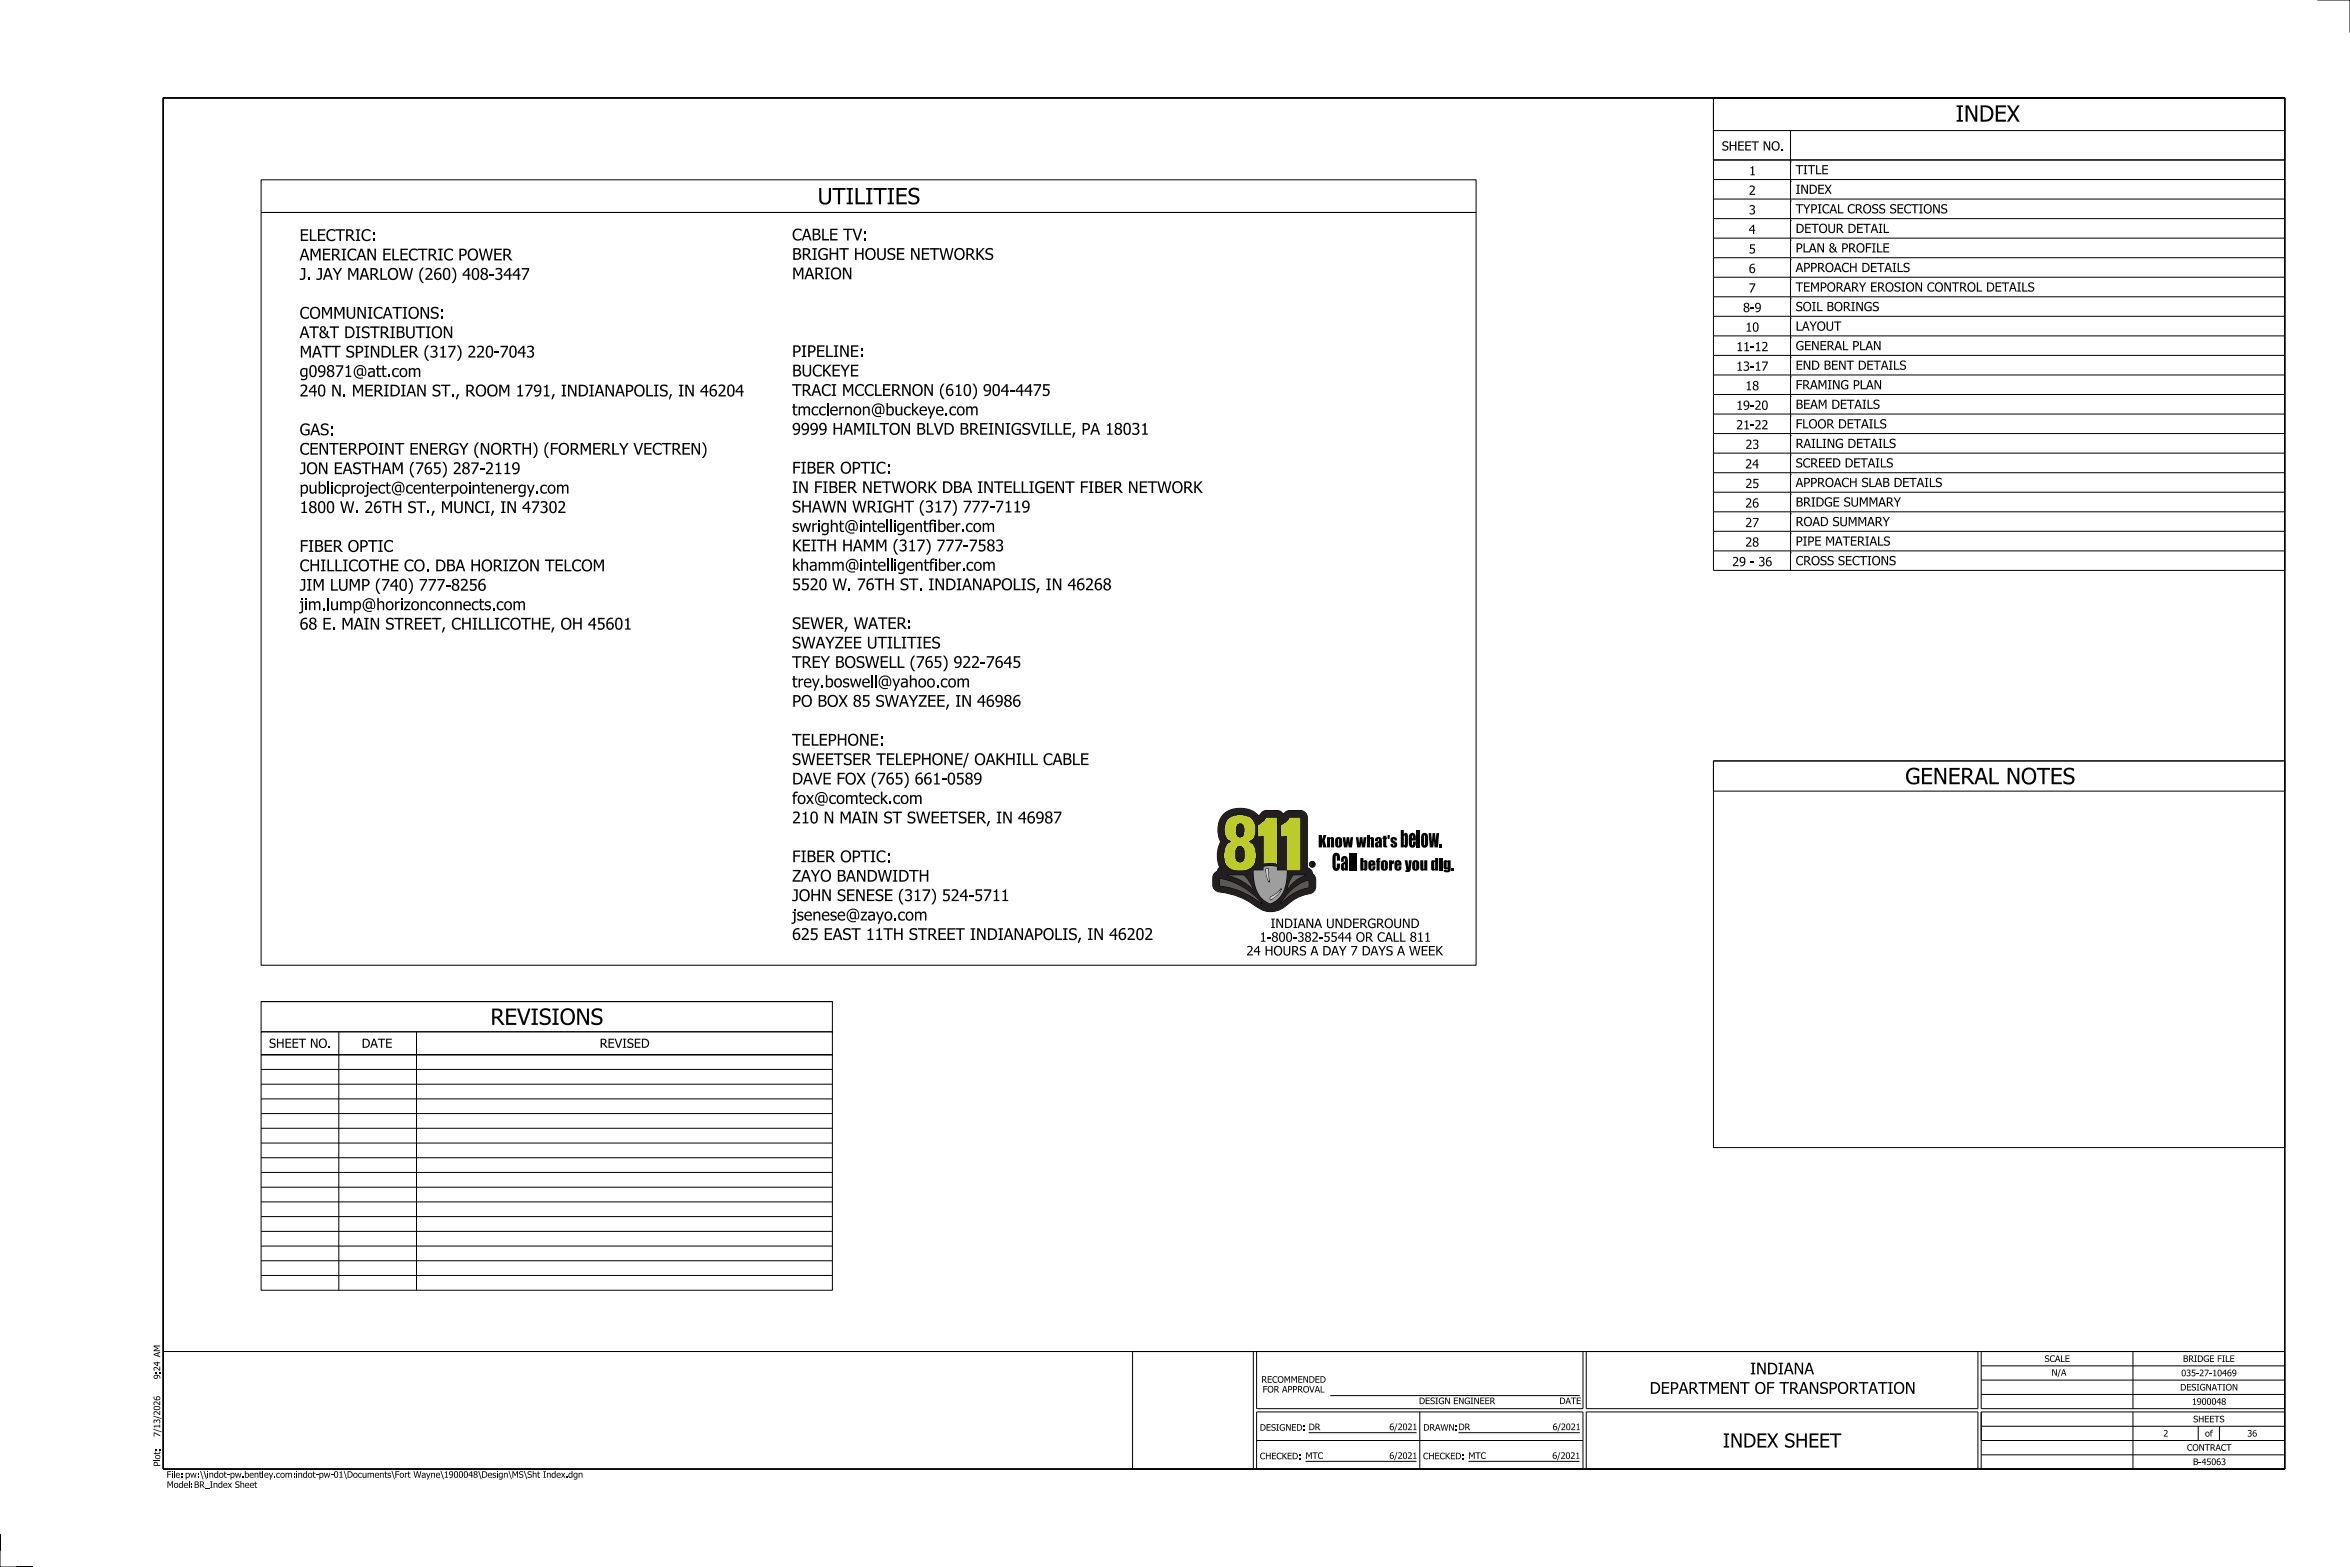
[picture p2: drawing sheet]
<svg xmlns="http://www.w3.org/2000/svg" width="914mm" height="610mm" viewBox="0 0 914 610" stroke-linecap="round" stroke-linejoin="round" font-family="sans-serif">
<defs><g id="words">
<g font-size="6.8">
<text x="544.8" y="329.7">below.</text>
<text x="520.8" y="338.7">Call</text>
</g>
<g font-size="6.3">
<text x="760.9" y="47.3">INDEX</text>
<text x="318.2" y="79.5">UTILITIES</text>
<text x="741.4" y="305.1">GENERAL NOTES</text>
<text x="190.9" y="398.7">REVISIONS</text>
</g>
<text font-size="5.5" x="670.4" y="563.1">INDEX SHEET</text>
<g font-size="4.9">
<text x="512.9" y="329.7">Know what's</text>
<text x="529.1" y="338.7">before you dig.</text>
</g>
<g font-size="4.6">
<text x="116.6" y="93.7">ELECTRIC:</text>
<text x="308.2" y="93.5">CABLE TV:</text>
<text x="116.6" y="101.3">AMERICAN ELECTRIC POWER</text>
<text x="308.2" y="101.1">BRIGHT HOUSE NETWORKS</text>
<text x="116.6" y="108.9">J. JAY MARLOW (260) 408-3447</text>
<text x="308.2" y="108.7">MARION</text>
<text x="116.6" y="124">COMMUNICATIONS:</text>
<text x="116.6" y="131.5">AT&amp;T DISTRIBUTION</text>
<text x="116.6" y="139.1">MATT SPINDLER (317) 220-7043</text>
<text x="308.2" y="138.9">PIPELINE:</text>
<text x="116.6" y="146.7">g09871@att.com</text>
<text x="308.2" y="146.5">BUCKEYE</text>
<text x="116.6" y="154.2">240 N. MERIDIAN ST., ROOM 1791, INDIANAPOLIS, IN 46204</text>
<text x="308.2" y="154">TRACI MCCLERNON (610) 904-4475</text>
<text x="308.2" y="161.6">tmcclernon@buckeye.com</text>
<text x="116.6" y="169.3">GAS:</text>
<text x="308.2" y="169.1">9999 HAMILTON BLVD BREINIGSVILLE, PA 18031</text>
<text x="116.6" y="176.9">CENTERPOINT ENERGY (NORTH) (FORMERLY VECTREN)</text>
<text x="116.6" y="184.5">JON EASTHAM (765) 287-2119</text>
<text x="308.2" y="184.3">FIBER OPTIC:</text>
<text x="308.2" y="191.8">IN FIBER NETWORK DBA INTELLIGENT FIBER NETWORK</text>
<text x="116.6" y="192">publicproject@centerpointenergy.com</text>
<text x="116.6" y="199.6">1800 W. 26TH ST., MUNCI, IN 47302</text>
<text x="308.2" y="199.4">SHAWN WRIGHT (317) 777-7119</text>
<text x="308.2" y="206.9">swright@intelligentfiber.com</text>
<text x="116.6" y="214.7">FIBER OPTIC</text>
<text x="308.2" y="214.5">KEITH HAMM (317) 777-7583</text>
<text x="116.6" y="222.3">CHILLICOTHE CO. DBA HORIZON TELCOM</text>
<text x="308.2" y="222.1">khamm@intelligentfiber.com</text>
<text x="116.6" y="229.8">JIM LUMP (740) 777-8256</text>
<text x="308.2" y="229.6">5520 W. 76TH ST. INDIANAPOLIS, IN 46268</text>
<text x="116.6" y="237.4">jim.lump@horizonconnects.com</text>
<text x="116.6" y="244.9">68 E. MAIN STREET,CHILLICOTHE, OH 45601</text>
<text x="308.2" y="244.7">SEWER, WATER:</text>
<text x="308.2" y="252.3">SWAYZEE UTILITIES</text>
<text x="308.2" y="259.8">TREY BOSWELL (765) 922-7645</text>
<text x="308.2" y="267.4">trey.boswell@yahoo.com</text>
<text x="308.2" y="275">PO BOX 85 SWAYZEE, IN 46986</text>
<text x="308.2" y="290.1">TELEPHONE:</text>
<text x="308.2" y="297.6">SWEETSER TELEPHONE/ OAKHILL CABLE</text>
<text x="308.2" y="305.2">DAVE FOX (765) 661-0589</text>
<text x="308.2" y="312.8">fox@comteck.com</text>
<text x="308.2" y="320.3">210 N MAIN ST SWEETSER, IN 46987</text>
<text x="308.2" y="335.4">FIBER OPTIC:</text>
<text x="308.2" y="343">ZAYO BANDWIDTH</text>
<text x="308.2" y="350.6">JOHN SENESE (317) 524-5711</text>
<text x="308.2" y="358.1">jsenese@zayo.com</text>
<text x="308.2" y="365.7">625 EAST 11TH STREET INDIANAPOLIS, IN 46202</text>
<text x="681" y="534.7">INDIANA</text>
<text x="641.9" y="542.2">DEPARTMENT OF TRANSPORTATION</text>
</g>
<g font-size="3.7">
<text x="494.4" y="361">INDIANA UNDERGROUND</text>
<text x="485" y="371.7">24 HOURS A DAY 7 DAYS A WEEK</text>
<text x="490.1" y="366.4">1-800-382-5544 OR CALL 811</text>
</g>
<g font-size="3.6">
<text x="669.9" y="58.6">SHEET NO.</text>
<text x="680.6" y="68.2">1</text>
<text x="698.7" y="67.8">TITLE</text>
<text x="680.5" y="75.8">2</text>
<text x="698.7" y="75.4">INDEX</text>
<text x="680.5" y="83.4">3</text>
<text x="698.7" y="83">TYPICAL CROSS SECTIONS</text>
<text x="680.4" y="91">4</text>
<text x="698.7" y="90.6">DETOUR DETAIL</text>
<text x="680.5" y="98.6">5</text>
<text x="698.7" y="98.2">PLAN &amp; PROFILE</text>
<text x="698.7" y="105.8">APPROACH DETAILS</text>
<text x="680.5" y="113.8">7</text>
<text x="698.7" y="113.4">TEMPORARY EROSION CONTROL DETAILS</text>
<text x="678.2" y="121.4">8-9</text>
<text x="698.7" y="121">SOIL BORINGS</text>
<text x="679.1" y="129">10</text>
<text x="698.7" y="128.6">LAYOUT</text>
<text x="675.6" y="136.6">11-12</text>
<text x="698.7" y="136.2">GENERAL PLAN</text>
<text x="698.7" y="143.9">END BENT DETAILS</text>
<text x="675.6" y="144.2">13-17</text>
<text x="698.7" y="151.5">FRAMING PLAN</text>
<text x="675.6" y="159.4">19-20</text>
<text x="698.7" y="159.1">BEAM DETAILS</text>
<text x="675.6" y="167">21-22</text>
<text x="698.7" y="166.7">FLOOR DETAILS</text>
<text x="679.2" y="174.6">23</text>
<text x="698.7" y="174.3">RAILING DETAILS</text>
<text x="679.1" y="182.2">24</text>
<text x="698.7" y="181.9">SCREED DETAILS</text>
<text x="679.2" y="189.8">25</text>
<text x="698.7" y="189.5">APPROACH SLAB DETAILS</text>
<text x="679.1" y="197.5">26</text>
<text x="698.7" y="197.1">BRIDGE SUMMARY</text>
<text x="679.1" y="205.1">27</text>
<text x="698.7" y="204.7">ROAD SUMMARY</text>
<text x="679.1" y="212.7">28</text>
<text x="698.7" y="212.3">PIPE MATERIALS</text>
<text x="674" y="220.3">29 - 36</text>
<text x="698.7" y="219.9">CROSS SECTIONS</text>
<text x="104.7" y="407.6">SHEET NO.</text>
<text x="140.8" y="407.6">DATE</text>
<text x="233.4" y="407.6">REVISED</text>
</g>
<g font-size="2.5">
<text x="62.3" y="533.4" transform="rotate(-90 62.3 533.4)">2</text>
<text x="795.6" y="529.8">SCALE</text>
<text x="849.4" y="529.8">BRIDGE FILE</text>
<text x="62.3" y="536.6" transform="rotate(-90 62.3 536.6)">9: 4 AM</text>
<text x="490.8" y="537.9">RECOMMENDED</text>
<text x="798.3" y="535.2">N/A</text>
<text x="848.7" y="535.4">035-27-10469</text>
<text x="491.3" y="541.7">FOR APPROVAL</text>
<text x="848.3" y="540.9">DESIGNATION</text>
<text x="62.3" y="550.6" transform="rotate(-90 62.3 550.6)">2</text>
<text x="552.1" y="546.2">DESIGN ENGINEER</text>
<text x="606.8" y="546.2">DATE</text>
<text x="852.9" y="546.5">1900048</text>
<text x="62.3" y="555.8" transform="rotate(-90 62.3 555.8)">1</text>
<text x="490.2" y="556.6">DESIGNED:DR</text>
<text x="540.6" y="556.4">6/2021</text>
<text x="553.8" y="556.6">DRAWN:DR</text>
<text x="604.1" y="556.4">6/2021</text>
<text x="853.4" y="553.3">SHEETS</text>
<text x="62.3" y="559" transform="rotate(-90 62.3 559)">7/ 3/ 026</text>
<text x="841.8" y="558.9">2</text>
<text x="858" y="558.9">of</text>
<text x="874.5" y="558.9">36</text>
<text x="62.3" y="567.8" transform="rotate(-90 62.3 567.8)">o :</text>
<text x="490.2" y="567.7">CHECKED:MTC</text>
<text x="540.6" y="567.6">6/2021</text>
<text x="553.7" y="567.7">CHECKED:MTC</text>
<text x="604" y="567.6">6/2021</text>
<text x="851" y="564.4">CONTRACT</text>
<text x="853.3" y="569.9">B-45063</text>
<text x="62.3" y="570.5" transform="rotate(-90 62.3 570.5)">Plt</text>
<text x="64.8" y="574.9">File:pw:\\indot-pw.bentley.com:indot-pw-01\Documents\Fort Wayne\1900048\Design\MS\Sht Index.dgn</text>
<text x="64.9" y="578.8">Model:</text>
<text x="75.5" y="578.8">BR_Index Sheet</text>
</g>
</g></defs>
<circle cx="889" cy="571.5" r=".11" fill="#000"/>
<g fill="none" stroke="#000" stroke-width=".39">
<path d="M901.7 0h12.7v12.7M63.5 38.1h825.5v533.4h-825.5zM101.6 70h472.8v12.7h-472.8zM101.6 82.7h472.8v292.8h-472.8zM476.2 316.7a10.1 10.1 0 0 1 13.6 .8 4 4 0 0 1 4.6-2.2 5.4 5.4 0 0 1 4.7 1.1l.3 .5a3.5 3.5 0 0 1 4.1-1.6 4.9 4.9 0 0 1 4.9 1.6l.3 1.2v19.5l1.6 1 .5 1.4a5.5 5.5 0 0 1 1.2 4.9l-.3 1.1-.6 .9a5.1 5.1 0 0 1-3.2 1.1 21.2 21.2 0 0 0-8.3 5 9 9 0 0 1-11.6-.9 28.6 28.6 0 0 0-14.2-5.3 3 3 0 0 1-1.9-3.5 3.9 3.9 0 0 1 1.8-4.6l.9-1.3a11.3 11.3 0 0 1 .5-9.9 9.7 9.7 0 0 1 1.1-10.8zM101.6 389.6h222.3v11.8h-222.3zM101.6 389.6h222.3M101.6 410.3h222.3v91.6h-222.3zM101.6 401.4h222.3v8.9h-222.3zM101.6 410.3h222.3M101.6 416h222.3M131.8 401.4v100.5"/>
<path d="M162.1 401.4v100.5M101.6 421.8h222.3M101.6 427.5h222.3M101.6 433.2h222.3M101.6 438.9h222.3M101.6 444.7h222.3M101.6 450.4h222.3M101.6 456.1h222.3M101.6 461.9h222.3M101.6 467.6h222.3M101.6 473.3h222.3M101.6 479h222.3"/>
<path d="M101.6 484.8h222.3M101.6 490.5h222.3M101.6 496.2h222.3M63.5 525.8h825.5M440.7 525.8h47v45.7h-47zM488.9 525.8h127v22.2h-127zM617.2 525.8h152.4v22.2h-152.4zM770.9 536.9h118.1M770.9 531.4h118.1M770.9 525.8h118.1v22.2h-118.1zM829.9 525.8v22.2M488.9 549.3h127v22.2h-127z"/>
<path d="M509.2 557.4h42M517.6 542.9h97.1M552.4 549.3v22.2M567.5 557.4h47.2M617.2 549.3h152.4v22.2h-152.4zM770.9 549.3h118.1v22.2h-118.1zM770.9 549.3v11.1h118.1M770.9 542.5h118.1M770.9 554.8h118.1M829.9 549.3v22.2M855.3 554.8v5.6M863.6 554.8v5.6"/>
<path d="M488.9 560.4h127M508 568.5h43.2M571.4 568.5h43.2M770.9 566h118.1M0 603.2v-6.3v12.7h12.7h-6.4"/>
</g>
<path d="M476.2 316.7a10.1 10.1 0 0 1 13.6 .8l.2-.2a3.5 3.5 0 0 1 2.8-2l4.6 .1 1.3 .6 .7 .9a3 3 0 0 1 2.5-1.6h4.1a2.71 2.71 0 0 1 2.7 2.8v19.5a2.8 2.8 0 0 1 2.1 2.4l.6 .6a5.5 5.5 0 0 1 .6 4.3 3.2 3.2 0 0 1-3.7 3 22.8 22.8 0 0 0-9.1 5.3 9.1 9.1 0 0 1-11.3-1.2 28.5 28.5 0 0 0-14.1-5.2l-1.4-1a5.5 5.5 0 0 1-.5-4.3l.5-1.5 1.3-1.1 .3-.8 .6-.7a11.3 11.3 0 0 1 .5-9.9 9.6 9.6 0 0 1 1.1-10.8z" fill-rule="evenodd" fill="#231f20"/>
<path d="M489.5 321l2.1-1.5a2.44 2.44 0 0 1 2.8-1.4h2.5v18a9.2 9.2 0 0 0-5.3 0v-11l-2.1 .2z" fill="none" stroke="#000" stroke-width=".39"/>
<path d="M489.5 321l1.7-1.1 1.6-1.8h4.1v18l-2.6-.4-2.7 .4v-11l-2.1 .2z" fill-rule="evenodd" fill="#bccb2a"/>
<path d="M478 318.5a7 7 0 0 1 9.9 1.2l.4 1.3a6.6 6.6 0 0 1-1.1 5.6l-1.5 .7a5.8 5.8 0 0 1 2.9 6.8 5.1 5.1 0 0 1-6.1 4.6 5.4 5.4 0 0 1-6.1-6.6 4.7 4.7 0 0 1 2.8-4.8 4 4 0 0 1-2.6-4.6v-1.1a4.9 4.9 0 0 1 1.4-3.1zM481.3 329.5a1.9 1.9 0 0 1 2.3-.1 1.9 1.9 0 0 1 .7 2.2l.1 .5a2.69 2.69 0 0 1-1.9 3.4 2.68 2.68 0 0 1-1.9-3.5l.2-1.3zM481.6 320.6a1.7 1.7 0 0 1 1.9 0 1.7 1.7 0 0 1 .7 1.8 2.68 2.68 0 0 1-1.6 3.4 1.86 1.86 0 0 1-1.8-2.3l.2-2z" fill="none" stroke="#000" stroke-width=".39"/>
<path d="M478 318.5a5.9 5.9 0 0 0 .4 8.5l.8 .3a5.6 5.6 0 0 0-2.8 6.4 5.1 5.1 0 0 0 6.1 5 5.4 5.4 0 0 0 6.1-6.6 4.7 4.7 0 0 0-2.9-4.8 4.8 4.8 0 0 0 2.7-5.9 5 5 0 0 0-5.9-4.3l-1.1 .1a5.5 5.5 0 0 0-3.4 1.3zM481.5 329.4a1.85 1.85 0 0 1 2 0 1.85 1.85 0 0 1 .8 1.9l.1 .8a2.68 2.68 0 0 1-1.9 3.4 2.5 2.5 0 0 1-1.9-3.2l.2-1.6zM481.6 320.6a1.7 1.7 0 0 1 1.9 0 1.7 1.7 0 0 1 .7 1.8 3.5 3.5 0 0 1-1.1 3.3 2.05 2.05 0 0 1-2.3-2.7l.2-1.5z" fill-rule="evenodd" fill="#bccb2a"/>
<path d="M498.5 321l2.2-1.5a2.88 2.88 0 0 1 3.7-1.5h1.6v20.6h-5.3v-13.5l-2.2 .2z" fill="none" stroke="#000" stroke-width=".39"/>
<path d="M498.5 321l1.8-1.1 1.6-1.9h4.1v20.6h-5.3v-13.5l-2.2 .2z" fill-rule="evenodd" fill="#bccb2a"/>
<path d="M503.3 340.5h4.7a13.3 13.3 0 0 0-7.1 5.5 15.1 15.1 0 0 1 2.4-5.5z" fill="none" stroke="#000" stroke-width=".39"/>
<path d="M503.3 340.5h4.7a13.3 13.3 0 0 0-7.1 5.5l.9-2.9z" fill-rule="evenodd" fill="#509036"/>
<path d="M477.7 340.5h4.2a2.71 2.71 0 0 1 3.6 1.7l2.1 3.8a19.2 19.2 0 0 0-9.9-5.5z" fill="none" stroke="#000" stroke-width=".39"/>
<path d="M477.7 340.5h6.2a14.2 14.2 0 0 1 3.7 5.5 19.2 19.2 0 0 0-9.9-5.5z" fill-rule="evenodd" fill="#509036"/>
<path d="M501.4 347.4a15.4 15.4 0 0 1 7.8-4.8v2.7a18.3 18.3 0 0 0-10.8 6.2z" fill="none" stroke="#000" stroke-width=".39"/>
<path d="M502 346.9l3.4-2.7 3.8-1.6v2.7a18.5 18.5 0 0 0-10.8 6.2l1.6-2.4z" fill-rule="evenodd" fill="#7c5941"/>
<path d="M474.7 341.9a29.1 29.1 0 0 1 16.4 9.6 33 33 0 0 0-16.4-6.9z" fill="none" stroke="#000" stroke-width=".39"/>
<path d="M474.7 341.9a28.8 28.8 0 0 1 16.4 9.6 33 33 0 0 0-16.4-6.9z" fill-rule="evenodd" fill="#7c5941"/>
<path d="M487.8 338.6h3.8v-.2a.9 .9 0 0 1 .4-1.3 6.6 6.6 0 0 1 4.9 .4v1.1h3.8a14 14 0 0 1-4.3 11.8l-2.2 1.1a10.1 10.1 0 0 1-6.2-9z" fill="none" stroke="#000" stroke-width=".39"/>
<path d="M487.8 338.6h3.8v-1.3l2.6-.4 2.7 .4v1.3h3.8a14.2 14.2 0 0 1-4.2 11.7l-2.3 1.2a10.1 10.1 0 0 1-6.2-9z" fill-rule="evenodd" fill="#9d9fa1"/>
<path d="M492.6 338.1l.9-.1 .4 5.1a10.5 10.5 0 0 1-1.3-5z" fill="none" stroke="#000" stroke-width=".39"/>
<path d="M492.6 338.1l.9-.1 .4 5.1-1-2.5z" fill-rule="evenodd" fill="#d1d2d4"/>
<path d="M494.3 348.9a9.2 9.2 0 0 0 4.2-3.1 9.3 9.3 0 0 1-4.2 4.3z" fill="none" stroke="#000" stroke-width=".39"/>
<path d="M494.3 348.9h.3a9 9 0 0 0 3.9-3.1 8.6 8.6 0 0 1-4.2 4.3z" fill-rule="evenodd" fill="#d1d2d4"/>
<g fill="none" stroke="#000" stroke-width=".39">
<path d="M510.1 335.6h.4a.41 .41 0 0 1 .6 .1 .41 .41 0 0 1-.2 .6l.2 .6-.5-.5-.1 .5h-.4zM510.5 335.8l.3 .1v.3h-.3z"/>
<circle cx="510.6" cy="336.2" r="1.14"/>
<circle cx="510.6" cy="336.2" r=".94"/>
</g>
<g fill="#231f20">
<path d="M509.5 336.2a1.13 1.13 0 0 1 2.2 0 1.13 1.13 0 0 1-2.2 0zM509.7 336.2a.95 .95 0 0 0 1.9 0 .95 .95 0 0 0-1.9 0z" fill-rule="evenodd"/>
<path d="M510.1 335.6a.65 .65 0 0 1 1 .5l-.2 .2 .2 .6-.5-.5-.1 .5h-.4zM510.5 335.8v.4h.3v-.3z" fill-rule="evenodd"/>
</g>
<g fill="none" stroke="#000" stroke-width=".39">
<path d="M666.7 38.1h222.3v24.1h-222.3zM666.7 50.8h222.3M696.7 50.8v171.1M666.7 69.8h222.3M666.7 62.2v159.7h222.3v-159.7M666.7 77.4h222.3M696.7 63h.1M696.7 70.6h.1M696.7 78.2h.1M666.7 92.6h222.3M666.7 85.1h222.3M696.7 93.4h.1"/>
<path d="M696.7 85.8h.1M666.7 100.3h222.3M666.7 115.5h222.3M666.7 107.8h222.3M696.7 108.6h.1M696.7 116.2h.1M696.7 101h.1M666.7 130.7h222.3M666.7 138.3h222.3M666.7 123h222.3M696.7 123.8h.1M696.7 131.4h.1"/>
<path d="M696.7 139h.1M666.7 153.5h222.3M666.7 145.9h222.3M696.7 146.6h.1M696.7 154.2h.1M666.7 176.3h222.3M666.7 161.1h222.3M666.7 168.7h222.3M696.7 169.4h.1M696.7 177h.1M696.7 161.8h.1M666.7 199.1h222.3"/>
<path d="M666.7 183.9h222.3M666.7 191.5h222.3M696.7 199.8h.1M696.7 192.2h.1M696.7 184.6h.1M666.7 206.7h222.3M666.7 214.3h222.3M696.7 215.1h.1M696.7 207.5h.1M666.7 296h222.3v11.8h-222.3zM666.7 296h222.3v150.4h-222.3zM59.7 568.2h2.6"/>
<path d="M67.9 572.2v2.7M73.6 576.2v2.6M102.3 572.2v2.7"/>
</g>
<g fill="#000">
<path d="M164.3 104.1h.7a4.1 4.1 0 0 0 0 6 1.56 1.56 0 0 1-1.6-1.3l-.1-.4a4.5 4.5 0 0 1 1-4.3z" fill-rule="evenodd"/>
<path d="M175.7 104.1a1.55 1.55 0 0 1 1.6 1.3l.1 .4a4.6 4.6 0 0 1-1 4.3h-.7a4.1 4.1 0 0 0 0-6z" fill-rule="evenodd"/>
<path d="M187.4 104.5a1.15 1.15 0 0 0 .3 1.9 1.38 1.38 0 0 0-.3 2.1 1.38 1.38 0 0 0 2.1 0 1.38 1.38 0 0 0-.4-2.1 1.3 1.3 0 0 0 .3-2 1.3 1.3 0 0 0-2 .1zM187.6 105.4a.8 .8 0 0 1 1.6 0 .8 .8 0 0 1-1.6 0zM187.9 106.7a.9 .9 0 0 1 1.2 .3 .9 .9 0 0 1-.2 1.2 .9 .9 0 0 1-1.2-.2l-.1-.8z" fill-rule="evenodd"/>
<path d="M681.2 103a1.87 1.87 0 0 0-.6 1.9 1.87 1.87 0 0 0 1.5 1.4 1.17 1.17 0 0 0 .8-1.7 1.17 1.17 0 0 0-1.8-.4 1.06 1.06 0 0 1 1.6-1.1l-.2-.5zM681 105a.75 .75 0 0 1 1.5 0 .75 .75 0 0 1-1.5 0z" fill-rule="evenodd"/>
<path d="M177.7 134.3a1.55 1.55 0 0 1 1.6 1.4 4.5 4.5 0 0 1-.9 4.7h-.7a4.1 4.1 0 0 0 0-6.1z" fill-rule="evenodd"/>
<path d="M678.8 118a.9 .9 0 0 0 .2 1.5 1.07 1.07 0 0 0-.2 1.6 1.07 1.07 0 0 0 1.6 0 1.07 1.07 0 0 0-.3-1.6 1.01 1.01 0 0 0 .3-1.5 1.01 1.01 0 0 0-1.6 0zM679.2 118.3a.64 .64 0 0 1 1 .2 .64 .64 0 0 1-.7 .8 .64 .64 0 0 1-.4-.9zM678.8 120.4a.75 .75 0 0 1 1.5 0 .75 .75 0 0 1-1.5 0z" fill-rule="evenodd"/>
<path d="M166.3 134.3h.7a4.1 4.1 0 0 0 0 6.1 1.54 1.54 0 0 1-1.5-1.4 4.4 4.4 0 0 1 .8-4.7z" fill-rule="evenodd"/>
<path d="M344.9 156.8v4.8l.8-.1a1.77 1.77 0 0 0 2.2-1.4 1.77 1.77 0 0 0-1.5-2l-.9 .4v-1.7zM345.5 159l.3-.2a.99 .99 0 0 1 1.3 .1 .99 .99 0 0 1 .1 1.3 1.04 1.04 0 0 1-.6 .9 1.04 1.04 0 0 1-1.1-.1z" fill-rule="evenodd"/>
<path d="M366.9 149.3h.7a4.1 4.1 0 0 0 0 6 1.5 1.5 0 0 1-1.6-1.3 4.5 4.5 0 0 1 .9-4.7z" fill-rule="evenodd"/>
<path d="M378.3 149.3a1.55 1.55 0 0 1 1.6 1.3 4.5 4.5 0 0 1-.9 4.7h-.7a4.1 4.1 0 0 0 0-6z" fill-rule="evenodd"/>
<path d="M679.7 148.8l1.1-.6v3.3h.6v.3h-1.7v-.3h.6v-2.4h-.6z" fill-rule="evenodd"/>
<path d="M682.4 148.4a.87 .87 0 0 0 .2 1.5 1.07 1.07 0 0 0-.3 1.6 1.07 1.07 0 0 0 1.7 0 1.07 1.07 0 0 0-.3-1.6 1.01 1.01 0 0 0 .2-1.5 1.01 1.01 0 0 0-1.5 0zM682.7 148.7a.64 .64 0 0 1 1 .3 .64 .64 0 0 1-.7 .8 .64 .64 0 0 1-.4-1zM682.4 150.8a.73 .73 0 0 1 1.4 0 .73 .73 0 0 1-1.4 0z" fill-rule="evenodd"/>
<path d="M185.7 172.1h.7a4.1 4.1 0 0 0 0 6.1 1.55 1.55 0 0 1-1.5-1.4 4.5 4.5 0 0 1 .8-4.7z" fill-rule="evenodd"/>
<path d="M207.3 172.1a1.56 1.56 0 0 1 1.6 1.4l.1 .3a4.6 4.6 0 0 1-1 4.4h-.7a4.1 4.1 0 0 0 0-6.1z" fill-rule="evenodd"/>
<path d="M212.9 172.1h.7a4.1 4.1 0 0 0 0 6.1 1.55 1.55 0 0 1-1.5-1.4l-.1-.4a4.6 4.6 0 0 1 .9-4.3z" fill-rule="evenodd"/>
<path d="M273.1 172.1a1.56 1.56 0 0 1 1.5 1.4l.2 .3a4.6 4.6 0 0 1-1 4.4h-.7a4.1 4.1 0 0 0 0-6.1z" fill-rule="evenodd"/>
<path d="M321.8 156.8h.6v4.8h-.6z" fill-rule="evenodd"/>
<path d="M354.9 156.8h.5v2.8l1.4-1.4h.7l-1.4 1.4 1.6 2h-.8l-1.3-1.7-.2 1.7h-.5z" fill-rule="evenodd"/>
<path d="M124 187.3v4.7h.8a1.77 1.77 0 0 0 2.1-1.5 1.77 1.77 0 0 0-1.5-2l-.8 .4v-1.6zM124.6 189.4l.2-.2a.99 .99 0 0 1 1.3 .1 .99 .99 0 0 1 .1 1.3 1.02 1.02 0 0 1-.5 .9 1.02 1.02 0 0 1-1.1-.1z" fill-rule="evenodd"/>
<path d="M127.5 187.3h.6v4.7h-.6z" fill-rule="evenodd"/>
<path d="M160.6 179.7h.7a4.2 4.2 0 0 0 0 6 1.56 1.56 0 0 1-1.6-1.3l-.1-.4a4.6 4.6 0 0 1 1-4.3z" fill-rule="evenodd"/>
<path d="M172 179.7a1.56 1.56 0 0 1 1.6 1.3l.1 .4a4.6 4.6 0 0 1-.9 4.3h-.8a4.2 4.2 0 0 0 0-6z" fill-rule="evenodd"/>
<path d="M370.5 194.6a1.56 1.56 0 0 1 1.5 1.3l.2 .4a4.6 4.6 0 0 1-1 4.3h-.7a4.1 4.1 0 0 0 0-6z" fill-rule="evenodd"/>
<path d="M323.3 202.1h.5v1.8l.2-.2a1.14 1.14 0 0 1 1.4-.2 1.14 1.14 0 0 1 .6 1.2v2.2h-.6v-1.9a.84 .84 0 0 0-.5-1 .84 .84 0 0 0-1.1 .4v2.5h-.5z" fill-rule="evenodd"/>
<path d="M345 202.1h.5v4.8h-.5z" fill-rule="evenodd"/>
<path d="M346.4 202.1h.6v4.8h-.6z" fill-rule="evenodd"/>
<path d="M348.8 209.7h.7a4.1 4.1 0 0 0 0 6.1 1.5 1.5 0 0 1-1.5-1.4 4.5 4.5 0 0 1 .8-4.7z" fill-rule="evenodd"/>
<path d="M359 194.6h.7a4.1 4.1 0 0 0 0 6 1.55 1.55 0 0 1-1.5-1.3l-.2-.4a4.6 4.6 0 0 1 1-4.3z" fill-rule="evenodd"/>
<path d="M360.3 209.7a1.55 1.55 0 0 1 1.5 1.4 4.5 4.5 0 0 1-.8 4.7h-.7a4.1 4.1 0 0 0 0-6.1z" fill-rule="evenodd"/>
<path d="M362 202.5l1.5-.3v.5h-.3a.69 .69 0 0 0-.7 .1 .69 .69 0 0 0-.2 .7h.9v.5h-.9v2.9h-.6v-2.9h-.4v-.5h.4z" fill-rule="evenodd"/>
<path d="M362.3 217.6l.5-.3h.9v.5h-.2a.69 .69 0 0 0-.8 .1 .69 .69 0 0 0-.2 .7h1v.5h-1v2.9h-.6v-2.9h-.3v-.5h.3z" fill-rule="evenodd"/>
<path d="M365.1 202.1v4.8h.8a1.77 1.77 0 0 0 2.1-1.4 1.77 1.77 0 0 0-1.5-2.1l-.8 .5v-1.8zM365.7 204.3l.1-.1a1.02 1.02 0 0 1 1.4 0 1.02 1.02 0 0 1 .2 1.3 1.02 1.02 0 0 1-.6 .9 1.02 1.02 0 0 1-1.1-.1z" fill-rule="evenodd"/>
<path d="M127.4 232.6h.6v4.8h-.6z" fill-rule="evenodd"/>
<path d="M147.4 225h.7a4.1 4.1 0 0 0 0 6.1 1.56 1.56 0 0 1-1.6-1.4l-.1-.3a4.6 4.6 0 0 1 1-4.4z" fill-rule="evenodd"/>
<path d="M146.8 232.6h.6v1.7l.2-.1a1.14 1.14 0 0 1 1.3-.3 1.14 1.14 0 0 1 .6 1.2v2.3h-.6v-2a.84 .84 0 0 0-.5-1 .84 .84 0 0 0-1 .4v2.6h-.6z" fill-rule="evenodd"/>
<path d="M158.8 225a1.56 1.56 0 0 1 1.6 1.4l.1 .4a4.6 4.6 0 0 1-1 4.3h-.7a4.1 4.1 0 0 0 0-6.1z" fill-rule="evenodd"/>
<path d="M308.6 217.3h.6v2.8l1.4-1.5h.7l-1.4 1.5 1.6 1.9h-.8l-1.3-1.6-.2 1.6h-.6z" fill-rule="evenodd"/>
<path d="M311.7 217.3h.6v1.7l.2-.1a1.12 1.12 0 0 1 1.3-.3 1.12 1.12 0 0 1 .6 1.2v2.2h-.5v-1.9a.82 .82 0 0 0-.5-1 .82 .82 0 0 0-1.1 .4v2.5h-.6z" fill-rule="evenodd"/>
<path d="M345.2 217.3h.6v4.7h-.6z" fill-rule="evenodd"/>
<path d="M346.6 217.3h.6v4.7h-.6z" fill-rule="evenodd"/>
<path d="M365.3 217.3v4.7h.8a1.77 1.77 0 0 0 2.1-1.4 1.77 1.77 0 0 0-1.4-2.1l-.9 .5v-1.7zM365.9 219.5l.3-.2a1 1 0 0 1 1.3 0 1 1 0 0 1 .1 1.3 1.06 1.06 0 0 1-1.7 .8z" fill-rule="evenodd"/>
<path d="M366.9 255.1a1.56 1.56 0 0 1 1.5 1.3l.2 .4a4.6 4.6 0 0 1-1 4.3h-.7a4.2 4.2 0 0 0 0-6z" fill-rule="evenodd"/>
<path d="M321.3 262.6v4.8h.9a1.77 1.77 0 0 0 2-1.5 1.77 1.77 0 0 0-1.4-2l-.9 .4v-1.7zM321.9 264.8l.3-.2a.99 .99 0 0 1 1.3 .1 .99 .99 0 0 1 .1 1.3 1.01 1.01 0 0 1-.6 .9 1.01 1.01 0 0 1-1.1-.1z" fill-rule="evenodd"/>
<path d="M339 262.6h.6v4.8h-.6z" fill-rule="evenodd"/>
<path d="M340.5 262.6h.5v4.8h-.5z" fill-rule="evenodd"/>
<path d="M355.4 255.1h.7a4.2 4.2 0 0 0 0 6 1.5 1.5 0 0 1-1.5-1.3 4.5 4.5 0 0 1 .8-4.7z" fill-rule="evenodd"/>
<path d="M354 262.6h.6v1.7l.2-.1a1.14 1.14 0 0 1 1.3-.2 1.14 1.14 0 0 1 .6 1.2v2.2h-.6v-1.9a.83 .83 0 0 0-.5-1 .83 .83 0 0 0-1 .3v2.6h-.6z" fill-rule="evenodd"/>
<path d="M376.4 292.9h.6l-1.8 5.7h-.6z" fill-rule="evenodd"/>
<path d="M309 308.3l.5-.3h.9v.5h-.2a.68 .68 0 0 0-.8 .1 .68 .68 0 0 0-.2 .7h1v.5h-1v3h-.5v-3h-.4v-.5h.4z" fill-rule="evenodd"/>
<path d="M340.3 300.4h.7a4.1 4.1 0 0 0 0 6.1 1.5 1.5 0 0 1-1.5-1.4 4.5 4.5 0 0 1 .8-4.7z" fill-rule="evenodd"/>
<path d="M342.8 308h.6v2.8l1.3-1.5h.7l-1.4 1.5 1.6 2h-.8l-1.2-1.7-.2 1.7h-.6z" fill-rule="evenodd"/>
<path d="M351.8 300.4a1.56 1.56 0 0 1 1.5 1.4l.1 .3a4.6 4.6 0 0 1-.9 4.4h-.7a4.1 4.1 0 0 0 0-6.1z" fill-rule="evenodd"/>
<path d="M519 332.1a1.52 1.52 0 0 1 1.8-.1 1.52 1.52 0 0 1 .6 1.7v1.1h-1.2l-.1-1.8h-.4l.1 4.6 .3-.1 .1-1.5h1.2v.2a1.87 1.87 0 0 1-1.8 2.6 1.97 1.97 0 0 1-1.2-2.5l.1-3.4z" fill-rule="evenodd"/>
<path d="M350.9 345.8h.7a4.1 4.1 0 0 0 0 6 1.56 1.56 0 0 1-1.5-1.3 4.4 4.4 0 0 1 .8-4.7z" fill-rule="evenodd"/>
<path d="M362.4 345.8a1.52 1.52 0 0 1 1.5 1.3 4.5 4.5 0 0 1-.9 4.7h-.6a4.1 4.1 0 0 0 0-6z" fill-rule="evenodd"/>
<path d="M801.5 532.5h.3l-1 3.2h-.2z" fill-rule="evenodd"/>
<path d="M59.7 555.9l3.2 1v.3l-3.2-1z" fill-rule="evenodd"/>
<path d="M59.7 550.7l3.2 1v.3l-3.2-1z" fill-rule="evenodd"/>
<path d="M543.5 553.7h.2l-1 3.2h-.2z" fill-rule="evenodd"/>
<path d="M607 553.7h.3l-1 3.2h-.3z" fill-rule="evenodd"/>
<path d="M860.3 556.4l.8-.2v.3l-.6 .2-.1 .3h.6v.2h-.5v1.7h-.4v-1.7h-.2z" fill-rule="evenodd"/>
<path d="M69.8 577.1a.93 .93 0 0 0-.3 1.2 .93 .93 0 0 0 1.2 .4l.5 .1v-2.6h-.4v.8zM70 577.3h.8v1a.65 .65 0 0 1-.9 0 .65 .65 0 0 1 .1-1z" fill-rule="evenodd"/>
<path d="M77.9 572.2h.3l1 3.3h-.3z" fill-rule="evenodd"/>
<path d="M79.2 572.2h.3l1 3.3h-.3z" fill-rule="evenodd"/>
<path d="M83.5 573.2a.94 .94 0 0 0-.2 1.2 .94 .94 0 0 0 1.2 .4l.4 .1v-2.7h-.3v.9zM83.9 573.3h.7v1.1a.66 .66 0 0 1-1-.1 .66 .66 0 0 1 .3-1z" fill-rule="evenodd"/>
<path d="M85.2 577.1a.93 .93 0 0 0-.3 1.2 .93 .93 0 0 0 1.1 .4l.5 .1v-2.6h-.3v.8zM85.4 577.3h.8v1a.65 .65 0 0 1-1 0 .65 .65 0 0 1 .2-1z" fill-rule="evenodd"/>
<path d="M93.6 576.2h.3l.1 .8a.63 .63 0 0 1 .7-.1 .63 .63 0 0 1 .3 .7v1.2h-.3v-1.1a.46 .46 0 0 0-.3-.5 .46 .46 0 0 0-.5 .2v1.4h-.3z" fill-rule="evenodd"/>
<path d="M95.3 572.2v2.7a1.1 1.1 0 0 0 1.5-.4 1.1 1.1 0 0 0-.4-1.5l-.8 .2v-1zM95.6 573.4a.63 .63 0 0 1 1 .6 .63 .63 0 0 1-1 .5z" fill-rule="evenodd"/>
<path d="M118.2 573.1a.95 .95 0 0 0-.4 1.2 .95 .95 0 0 0 1.2 .5l.5 .1v-2.7h-.3v.9zM118.4 573.4l.8-.1v1.1a.65 .65 0 0 1-1 0 .65 .65 0 0 1 .2-1z" fill-rule="evenodd"/>
<path d="M133.7 572.2h.3l1 3.3h-.3z" fill-rule="evenodd"/>
<path d="M152.3 572.2h.3l1 3.3h-.2z" fill-rule="evenodd"/>
<path d="M171.4 572.2h.3l1 3.3h-.3z" fill-rule="evenodd"/>
<path d="M186.1 572.2h.3l1 3.3h-.3z" fill-rule="evenodd"/>
<path d="M197.9 572.2h.3l.9 3.3h-.2z" fill-rule="evenodd"/>
<path d="M203.8 572.2h.4l.9 3.3h-.2z" fill-rule="evenodd"/>
<path d="M207.3 572.2h.3l.1 .9a.63 .63 0 0 1 .8-.1 .63 .63 0 0 1 .3 .7v1.2h-.3v-1.1a.45 .45 0 0 0-.3-.6 .45 .45 0 0 0-.6 .3v1.4h-.3z" fill-rule="evenodd"/>
<path d="M214.8 573.2a.94 .94 0 0 0-.2 1.2 .94 .94 0 0 0 1.2 .4l.4 .1v-2.7h-.3v.9zM215.1 573.4l.8-.1v1.1a.64 .64 0 0 1-1-.1 .64 .64 0 0 1 .2-.9z" fill-rule="evenodd"/>
<path d="M221.4 573.2a.94 .94 0 0 0-.3 1.2 .94 .94 0 0 0 1.2 .4l.4 .1v-2.7h-.3v.9zM221.6 573.4l.8-.1v1.1a.65 .65 0 0 1-.9 0 .65 .65 0 0 1 .1-1z" fill-rule="evenodd"/>
<path d="M543.5 564.9h.2l-1 3.2h-.2z" fill-rule="evenodd"/>
<path d="M606.8 564.9h.3l-1 3.2h-.2z" fill-rule="evenodd"/>
</g>
<use href="#words"/>
</svg>
